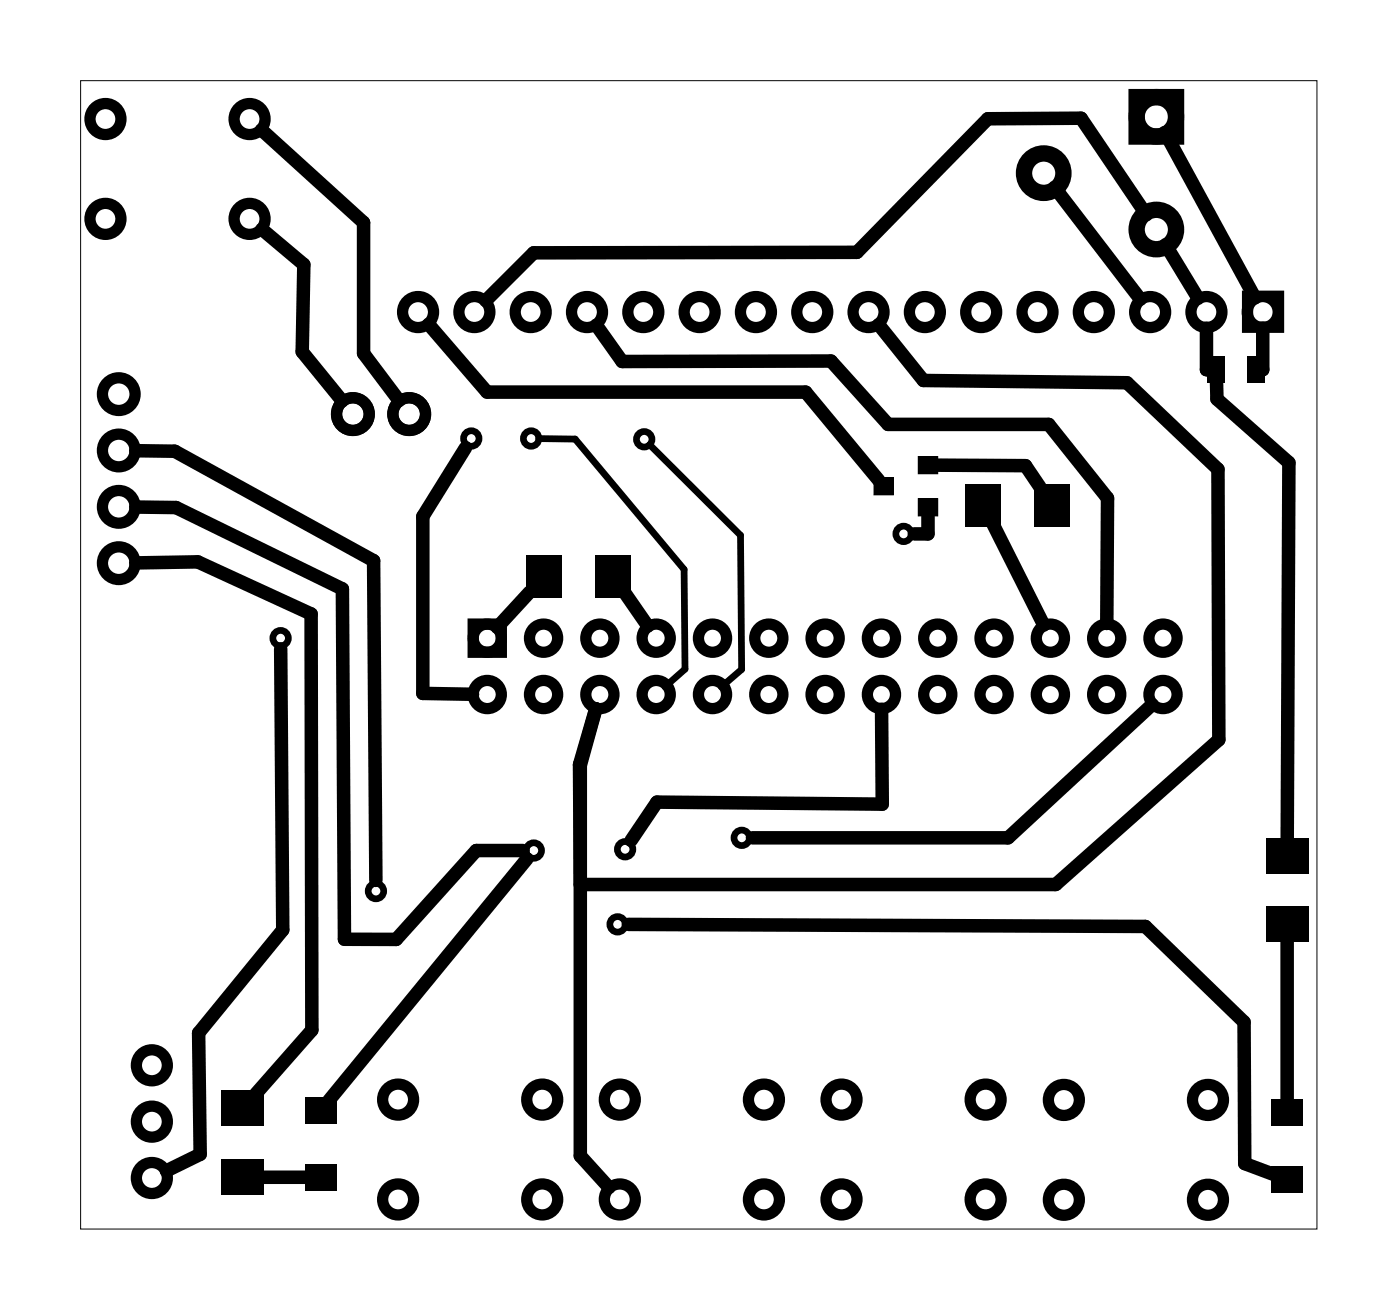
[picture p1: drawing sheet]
<svg xmlns="http://www.w3.org/2000/svg" width="63mm" height="59mm" viewBox="0 0 63 59" stroke-linecap="round" stroke-linejoin="round" font-family="sans-serif">
<path d="M3.6 3.6h55.8v51.8h-55.8z" fill="none" stroke="#000" stroke-width=".05"/>
<g fill="none" stroke="#000" stroke-width=".51">
<path d="M56.3 13.4h1.4v1.4h-1.4zM21.3 28.1h1.3v1.3h-1.3z"/>
<circle cx="4.8" cy="5.4" r=".7"/>
<circle cx="4.8" cy="9.9" r=".7"/>
<circle cx="5.4" cy="17.8" r=".74"/>
<circle cx="11.3" cy="5.4" r=".7"/>
<circle cx="11.3" cy="9.9" r=".7"/>
<circle cx="15.9" cy="18.7" r=".74"/>
<circle cx="18.5" cy="18.7" r=".74"/>
<circle cx="18.9" cy="14.1" r=".7"/>
<circle cx="21.4" cy="14.1" r=".7"/>
<circle cx="23.9" cy="14.1" r=".7"/>
<circle cx="26.5" cy="14.1" r=".7"/>
<circle cx="29" cy="14.1" r=".7"/>
<circle cx="31.6" cy="14.1" r=".7"/>
<circle cx="34.1" cy="14.1" r=".7"/>
<circle cx="36.6" cy="14.1" r=".7"/>
<circle cx="39.2" cy="14.1" r=".7"/>
<circle cx="41.7" cy="14.1" r=".7"/>
<circle cx="44.3" cy="14.1" r=".7"/>
<circle cx="46.8" cy="14.1" r=".7"/>
<circle cx="49.3" cy="14.1" r=".7"/>
<circle cx="51.9" cy="14.1" r=".7"/>
<circle cx="54.4" cy="14.1" r=".7"/>
<circle cx="57" cy="14.1" r=".7"/>
<circle cx="5.4" cy="22.8" r=".74"/>
<circle cx="5.4" cy="25.4" r=".74"/>
<circle cx="5.4" cy="20.3" r=".74"/>
<circle cx="22" cy="28.8" r=".64"/>
<circle cx="22" cy="31.3" r=".64"/>
<circle cx="24.5" cy="28.8" r=".64"/>
<circle cx="24.5" cy="31.3" r=".64"/>
<circle cx="27.1" cy="28.8" r=".64"/>
<circle cx="27.1" cy="31.3" r=".64"/>
<circle cx="29.6" cy="28.8" r=".64"/>
<circle cx="29.6" cy="31.3" r=".64"/>
<circle cx="32.1" cy="28.8" r=".64"/>
<circle cx="32.1" cy="31.3" r=".64"/>
<circle cx="34.7" cy="28.8" r=".64"/>
<circle cx="34.7" cy="31.3" r=".64"/>
<circle cx="37.2" cy="28.8" r=".64"/>
<circle cx="37.2" cy="31.3" r=".64"/>
<circle cx="39.8" cy="28.8" r=".64"/>
<circle cx="39.8" cy="31.3" r=".64"/>
<circle cx="42.3" cy="31.3" r=".64"/>
<circle cx="42.3" cy="28.8" r=".64"/>
<circle cx="44.8" cy="28.8" r=".64"/>
<circle cx="44.8" cy="31.3" r=".64"/>
<circle cx="47.4" cy="28.8" r=".64"/>
<circle cx="47.4" cy="31.3" r=".64"/>
<circle cx="49.9" cy="28.8" r=".64"/>
<circle cx="49.9" cy="31.3" r=".64"/>
<circle cx="52.5" cy="31.3" r=".64"/>
<circle cx="52.5" cy="28.8" r=".64"/>
<circle cx="6.8" cy="53.1" r=".7"/>
<circle cx="6.8" cy="50.6" r=".7"/>
<circle cx="6.8" cy="48" r=".7"/>
<circle cx="18" cy="49.6" r=".7"/>
<circle cx="18" cy="54.1" r=".7"/>
<circle cx="24.5" cy="49.6" r=".7"/>
<circle cx="24.5" cy="54.1" r=".7"/>
<circle cx="28" cy="49.6" r=".7"/>
<circle cx="28" cy="54.1" r=".7"/>
<circle cx="34.5" cy="49.6" r=".7"/>
<circle cx="34.5" cy="54.1" r=".7"/>
<circle cx="38" cy="49.6" r=".7"/>
<circle cx="38" cy="54.1" r=".7"/>
<circle cx="44.5" cy="49.6" r=".7"/>
<circle cx="44.5" cy="54.1" r=".7"/>
<circle cx="48" cy="49.6" r=".7"/>
<circle cx="48" cy="54.1" r=".7"/>
<circle cx="54.5" cy="49.6" r=".7"/>
<circle cx="54.5" cy="54.1" r=".7"/>
</g>
<g fill="#000">
<path d="M54.5 16.1h.8v1.2h-.8zM56.3 16.1h.8v1.2h-.8zM23.8 25h1.6v1.9h-1.6zM26.9 25h1.6v1.9h-1.6zM39.4 21.5h.9v.8h-.9zM41.4 20.6h.9v.8h-.9zM41.4 22.5h.9v.8h-.9zM43.6 21.8h1.6v1.9h-1.6zM46.7 21.8h1.6v1.9h-1.6zM57.1 37.8h1.9v1.6h-1.9zM10 49.2h1.9v1.6h-1.9zM10 52.3h1.9v1.6h-1.9z"/>
<path d="M13.8 52.5h1.4v1.2h-1.4zM13.8 49.5h1.4v1.2h-1.4zM57.1 40.9h1.9v1.6h-1.9zM57.4 49.6h1.4v1.2h-1.4zM57.4 52.6h1.4v1.2h-1.4z"/>
<path d="M39.4 21.5v.8h.9v-.8zM39.4 21.5h.9v.8h-.9z"/>
<path d="M41.4 20.6v.8h.9v-.8zM41.4 20.6h.9v.8h-.9z"/>
<path d="M41.4 22.5v.8h.9v-.8zM41.4 22.5h.9v.8h-.9z"/>
</g>
<g fill="none" stroke="#000" stroke-width=".3">
<path d="M24.3 19.8h1.6l5 5.9v4.5l-.9 .8M29.3 20l4.1 4.1 .1 6.1-1 .8"/>
<circle cx="21.3" cy="19.8" r=".35"/>
<circle cx="24" cy="19.8" r=".35"/>
<circle cx="29.1" cy="19.8" r=".35"/>
<circle cx="12.7" cy="28.8" r=".35"/>
<circle cx="24.1" cy="38.3" r=".35"/>
<circle cx="28.2" cy="38.3" r=".35"/>
<circle cx="33.5" cy="37.8" r=".35"/>
<circle cx="40.8" cy="24.1" r=".35"/>
<circle cx="17" cy="40.2" r=".35"/>
<circle cx="27.9" cy="41.7" r=".35"/>
</g>
<g fill="none" stroke="#000" stroke-width=".74" stroke-linecap="butt">
<path d="M51.3 4.4h1.7v1.8h-1.7z"/>
<circle cx="47.1" cy="7.8" r=".89"/>
<circle cx="52.2" cy="5.3" r=".89"/>
<circle cx="52.2" cy="10.3" r=".89"/>
</g>
<g fill="none" stroke="#000" stroke-width=".61">
<path d="M11.8 5.9l4.6 4.1v5.9l1.6 2.2M11.8 10.3l1.9 1.6-.1 4 1.8 2.2M19.3 14.6l2.7 3.1h14.3l3.3 4M26.9 14.7l1.2 1.6h9.4l2.6 2.8h7.2l2.7 3.4-.1 5.6M39.6 14.6l2.1 2.6 9.1 .1 4.1 3.9 .1 12.1-7.4 6.6h-21.4l-.1-5.4 .8-2.6-.7 2.6v17.6l1.3 1.4M47.6 8.4l3.8 5.1M51.7 9.7l-2.9-4.4-4.2 .1-5.9 6h-14.6l-2.2 2.2M52.5 6l4.1 7.4M52.6 11l1.4 2.4M54.4 14.8v1.9h.2M54.9 17.1v.9l3.2 2.9v17M57 14.8l-.1 1.9"/>
<path d="M6.1 20.3h1.8l9 5 .1 14.4M6.1 22.9h1.8l7.5 3.6 .1 15.8h2.4l3.6-4h2.1M6.1 25.4l2.8-.1 5.1 2.4 .1 18.7-2.6 2.9M12.7 29.2l.1 12.7-3.8 4.7v5.4l-1.5 .8M21 20.2l-1.9 3.1v8h2.2M23.8 38.7l-9 10.9M23.9 26.7l-1.5 1.6M28.2 26.8l1 1.4M39.8 32v4.2h-10.2l-1.1 1.7M41.9 23.1v1h-.7M42.2 21h4.1l.6 1M44.8 23.6l2.3 4.6"/>
<path d="M52 31.8l-6.5 6h-11.6M11.8 53.1h2.1M28.3 41.7l23.4 .1 4.4 4.3v6.3l1.4 .6M58.1 42.3v7.4"/>
</g>
</svg>
